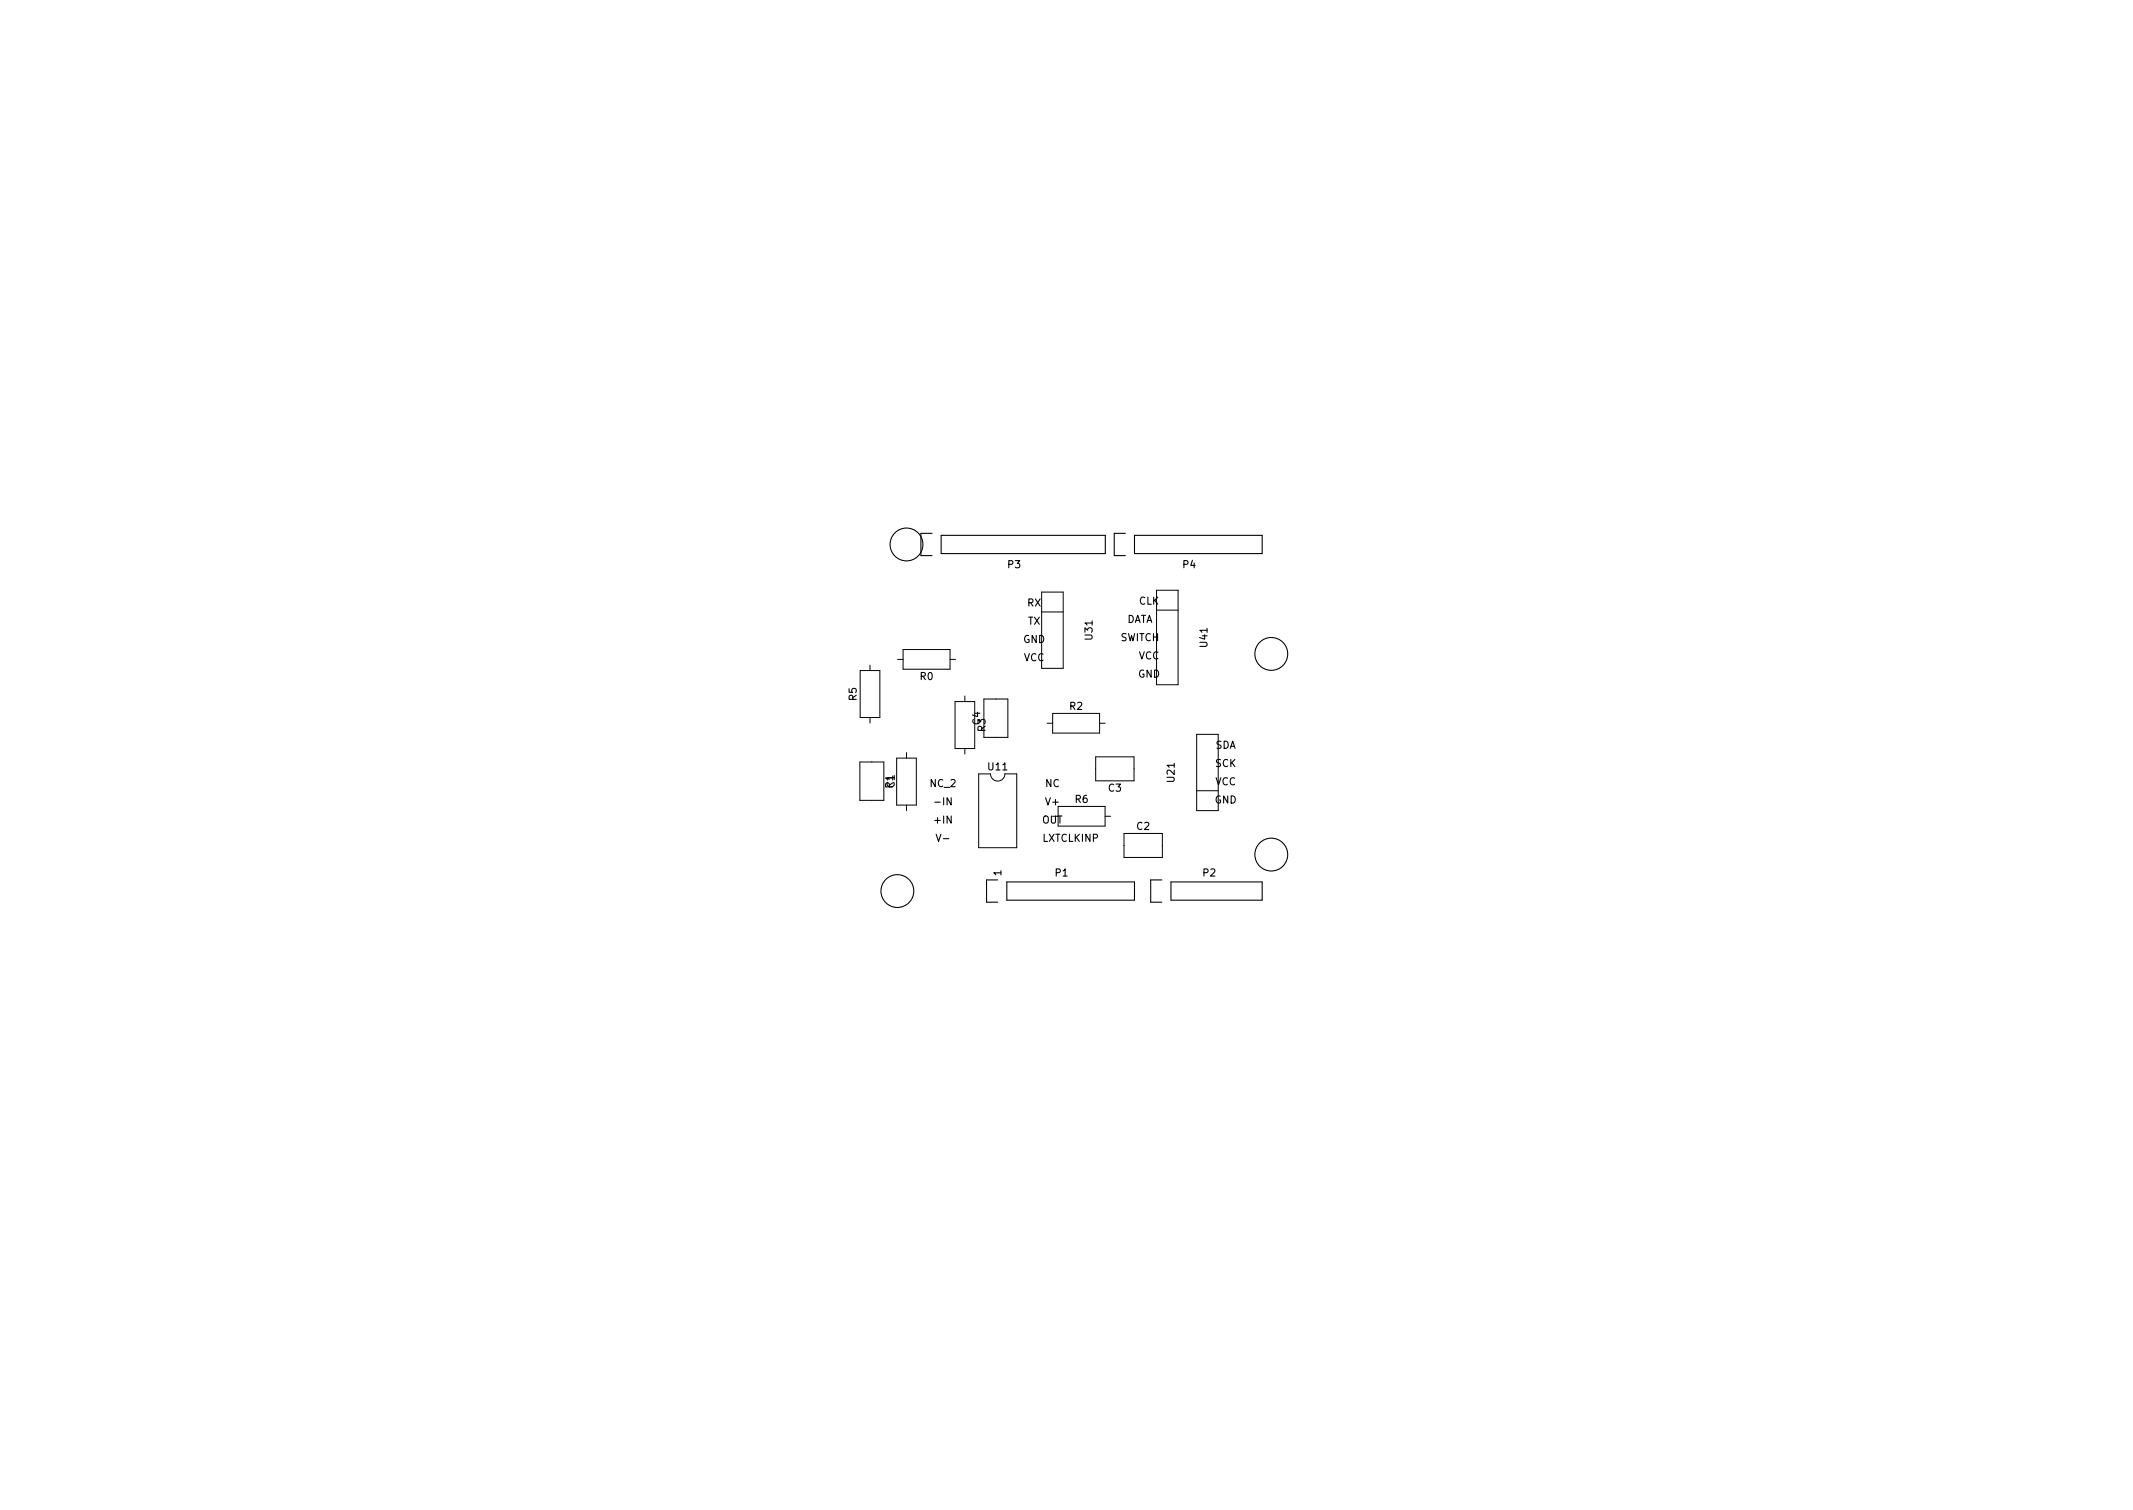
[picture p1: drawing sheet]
<svg xmlns="http://www.w3.org/2000/svg" width="297mm" height="210mm" viewBox="0 0 297 210" stroke-linecap="round" stroke-linejoin="round" font-family="sans-serif">
<defs><g id="words">
<g font-size="1.4">
<text x="140.4" y="79.1">P3</text>
<text x="164.8" y="79.1">P4</text>
<text x="142.5" y="89.5">GND</text>
<text x="143.1" y="84.4">RX</text>
<text x="143.1" y="87">TX</text>
<text x="152.1" y="89" transform="rotate(-90 152.1 89)">U31</text>
<text x="156" y="89.3">SWITCH</text>
<text x="156.8" y="86.7">DATA</text>
<text x="158.6" y="84.2">CLK</text>
<text x="128.1" y="94.7">R0</text>
<text x="142.5" y="92.1">VCC</text>
<text x="158.5" y="94.3">GND</text>
<text x="158.5" y="91.8">VCC</text>
<text x="168.1" y="90" transform="rotate(-90 168.1 90)">U41</text>
<text x="119.3" y="97.5" transform="rotate(-90 119.3 97.5)">R5</text>
<text x="136.5" y="100.9" transform="rotate(-90 136.5 100.9)">C4</text>
<text x="137.2" y="101.8" transform="rotate(-90 137.2 101.8)">R3</text>
<text x="149" y="98.8">R2</text>
<text x="137.7" y="107.3">U11</text>
<text x="169.2" y="106.8">SCK</text>
<text x="169.2" y="104.3">SDA</text>
<text x="124.4" y="109.7" transform="rotate(-90 124.4 109.7)">R1</text>
<text x="129.5" y="109.6">NC_2</text>
<text x="130.4" y="112.1">-IN</text>
<text x="145.6" y="109.6">NC</text>
<text x="145.7" y="112.1">V+</text>
<text x="149.7" y="111.8">R6</text>
<text x="154.4" y="110.2">C3</text>
<text x="163.6" y="108.8" transform="rotate(-90 163.6 108.8)">U21</text>
<text x="169.1" y="111.9">GND</text>
<text x="169.2" y="109.3">VCC</text>
<text x="130.2" y="114.7">+IN</text>
<text x="130.6" y="117.2">V-</text>
<text x="145.1" y="114.7">OUT</text>
<text x="145.2" y="117.2">LXTCLKINP</text>
<text x="158.3" y="115.6">C2</text>
<text x="139.4" y="121.9" transform="rotate(-90 139.4 121.9)">1</text>
<text x="147" y="122">P1</text>
<text x="167.6" y="122">P2</text>
</g>
</g></defs>
<g fill="none" stroke="#000" stroke-width=".14">
<path d="M119.8 93.4h2.7v6.5h-2.7zM121.2 92.6v.8M121.2 99.9v.8M125 91.8h.8M125.8 90.4h6.5v2.8h-6.5zM132.3 91.8h.8M133 97.7h2.7v6.5h-2.7zM134.4 96.9v.8M137 97.3h3.4v5.4h-3.4zM138.7 97.3h.1M145.1 82.4h3v10.7h-3zM145.1 85.2h3"/>
<path d="M146.6 99.3h6.5v2.8h-6.5zM161.1 82.2h3v13.1h-3zM161.1 85h3M119.7 106.1h3.4v5.3h-3.4zM121.4 106.1h.1M121.4 111.4v.1M124.9 105.6h2.7v6.5h-2.7zM126.2 104.8v.8M126.2 112.1v.8M134.4 104.2v.8M136.3 107.8h1.6a1 1 0 0 0 1 1 1 1 0 0 0 1-1h1.7v10.2h-5.3zM138.7 102.7h.1"/>
<path d="M145.8 100.7h.8M147.4 112.3h6.5v2.7h-6.5zM152.5 107.1h.1M152.6 105.4h5.3v3.3h-5.3zM153.1 100.7h.8M153.9 113.7h.8M156.5 117.7h.1M156.5 116.1h5.4v3.3h-5.4zM157.9 107.1h.1M161.9 117.7h.1M166.6 102.3h3v10.6h-3zM166.6 110.1h3"/>
</g>
<g fill="none" stroke="#000" stroke-width=".15">
<path d="M129.8 74.3h-1.6v3.1h1.6M131.1 74.5h22.8v2.6h-22.8zM156.7 74.3h-1.5v3.1h1.5M158 74.5h17.8v2.6h-17.8zM138.9 122.5h-1.5v3.1h1.5M140.2 122.8h17.8v2.5h-17.8zM161.8 122.5h-1.6v3.1h1.6M163.1 122.8h12.7v2.5h-12.7z"/>
<circle cx="126.2" cy="75.8" r="2.29"/>
<circle cx="177" cy="91.1" r="2.29"/>
<circle cx="177" cy="119" r="2.29"/>
<circle cx="125" cy="124.1" r="2.29"/>
</g>
<use href="#words"/>
</svg>
